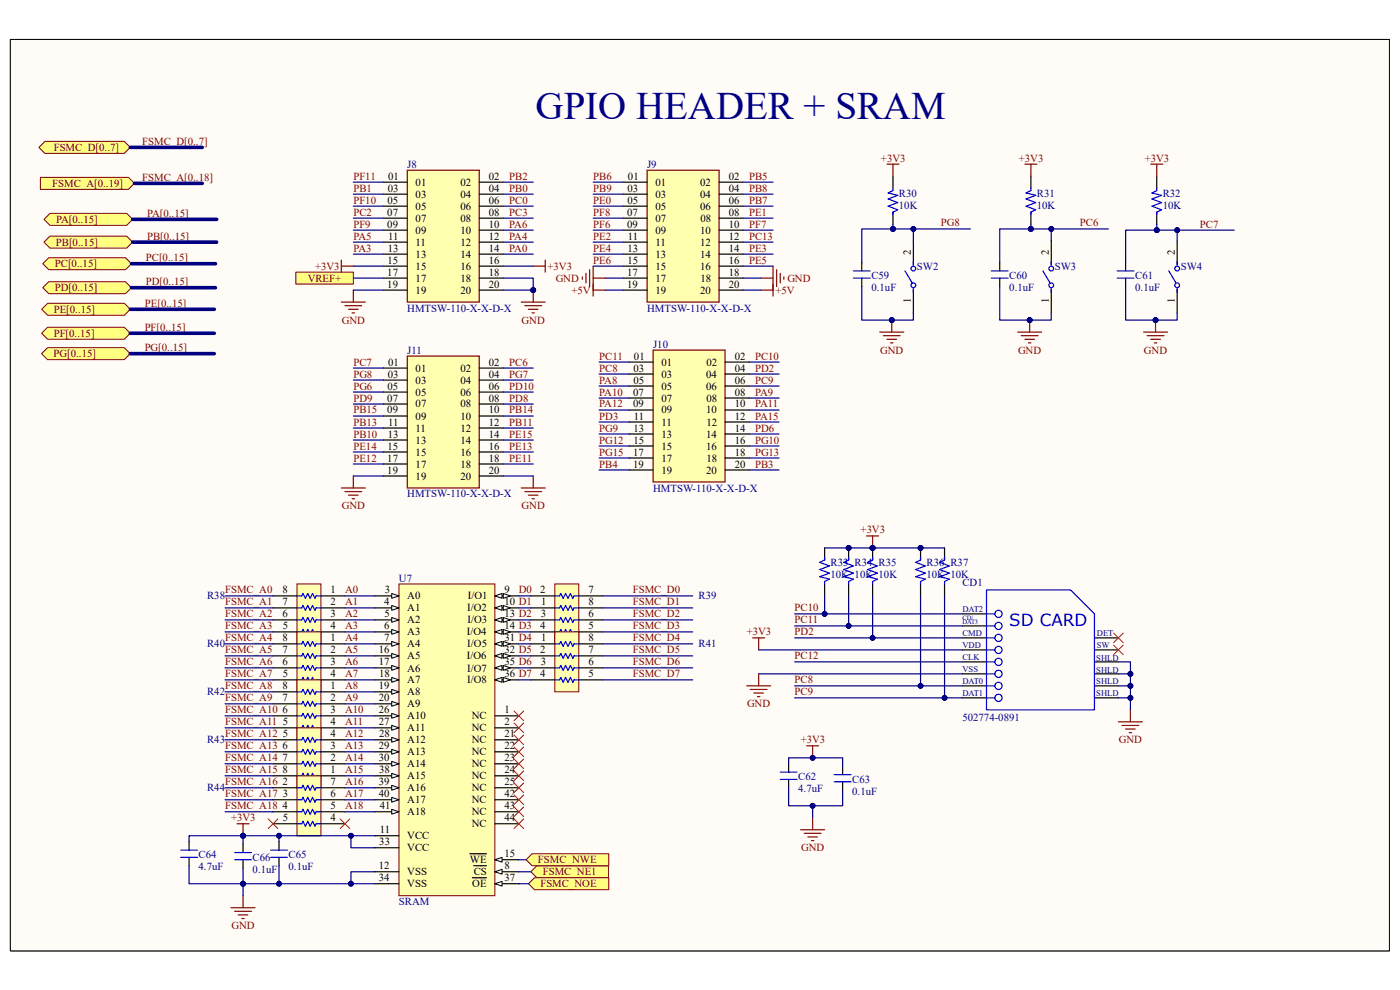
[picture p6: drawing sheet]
<svg xmlns="http://www.w3.org/2000/svg" width="297mm" height="210mm" viewBox="0 0 297 210" stroke-linecap="round" stroke-linejoin="round" font-family="sans-serif">
<defs><g id="words">
<text font-size="8.3" fill="#000080" x="113.6" y="25.1">GPIO HEADER + SRAM</text>
<text font-size="3.6" fill="#00f" x="214.1" y="132.8">SD CARD</text>
<g font-size="2.3" fill="#800000">
<text x="11.4" y="32">FSMC_D[0..7]</text>
<text x="30.2" y="30.7">FSMC_D[0..7]</text>
<text x="186.9" y="34.3">+3V3</text>
<text x="216.2" y="34.3">+3V3</text>
<text x="242.9" y="34.3">+3V3</text>
<text x="11.1" y="39.7">FSMC_A[0..19]</text>
<text x="30.2" y="38.4">FSMC_A[0..18]</text>
<text x="75" y="38.1">PF11</text>
<text x="75" y="40.7">PB1</text>
<text x="108" y="38.1">PB2</text>
<text x="108" y="40.7">PB0</text>
<text x="125.9" y="38.1">PB6</text>
<text x="125.9" y="40.7">PB9</text>
<text x="158.9" y="38.1">PB5</text>
<text x="158.9" y="40.7">PB8</text>
<text x="11.9" y="47.3">PA[0..15]</text>
<text x="31.2" y="46">PA[0..15]</text>
<text x="75" y="43.2">PF10</text>
<text x="75" y="45.8">PC2</text>
<text x="108" y="43.2">PC0</text>
<text x="108" y="45.8">PC3</text>
<text x="125.9" y="43.2">PE0</text>
<text x="125.9" y="45.8">PF8</text>
<text x="158.9" y="43.2">PB7</text>
<text x="158.9" y="45.8">PE1</text>
<text x="11.9" y="52.1">PB[0..15]</text>
<text x="31.2" y="50.8">PB[0..15]</text>
<text x="75" y="48.3">PF9</text>
<text x="75" y="50.8">PA5</text>
<text x="75" y="53.4">PA3</text>
<text x="108" y="48.3">PA6</text>
<text x="108" y="50.8">PA4</text>
<text x="108" y="53.4">PA0</text>
<text x="125.9" y="48.3">PF6</text>
<text x="125.9" y="50.8">PE2</text>
<text x="125.9" y="53.4">PE4</text>
<text x="158.9" y="48.3">PF7</text>
<text x="158.9" y="50.8">PC13</text>
<text x="158.9" y="53.4">PE3</text>
<text x="199.6" y="48">PG8</text>
<text x="229.1" y="48">PC6</text>
<text x="254.6" y="48.3">PC7</text>
<text x="11.6" y="56.7">PC[0..15]</text>
<text x="30.9" y="55.4">PC[0..15]</text>
<text x="65.3" y="59.7">VREF+</text>
<text x="66.8" y="57.2">+3V3</text>
<text x="116.2" y="57.2">+3V3</text>
<text x="117.9" y="59.7">GND</text>
<text x="125.9" y="55.9">PE6</text>
<text x="158.9" y="55.9">PE5</text>
<text x="167" y="59.7">GND</text>
<text x="11.6" y="61.8">PD[0..15]</text>
<text x="30.7" y="65.1">PE[0..15]</text>
<text x="30.9" y="60.5">PD[0..15]</text>
<text x="121.2" y="62.3">+5V</text>
<text x="164.5" y="62.3">+5V</text>
<text x="11.4" y="66.4">PE[0..15]</text>
<text x="11.4" y="71.5">PF[0..15]</text>
<text x="30.7" y="70.2">PF[0..15]</text>
<text x="72.5" y="68.7">GND</text>
<text x="110.7" y="68.7">GND</text>
<text x="11.3" y="75.8">PG[0..15]</text>
<text x="30.7" y="74.5">PG[0..15]</text>
<text x="75" y="77.6">PC7</text>
<text x="108" y="77.6">PC6</text>
<text x="127.1" y="76.3">PC11</text>
<text x="160.2" y="76.3">PC10</text>
<text x="186.7" y="75">GND</text>
<text x="216" y="75">GND</text>
<text x="242.7" y="75">GND</text>
<text x="75" y="80.1">PG8</text>
<text x="75" y="82.6">PG6</text>
<text x="108" y="80.1">PG7</text>
<text x="108" y="82.6">PD10</text>
<text x="127.1" y="78.8">PC8</text>
<text x="127.1" y="81.4">PA8</text>
<text x="127.1" y="83.9">PA10</text>
<text x="160.2" y="78.8">PD2</text>
<text x="160.2" y="81.4">PC9</text>
<text x="160.2" y="83.9">PA9</text>
<text x="75" y="85.2">PD9</text>
<text x="75" y="87.7">PB15</text>
<text x="108" y="85.2">PD8</text>
<text x="108" y="87.7">PB14</text>
<text x="127.1" y="86.4">PA12</text>
<text x="127.1" y="89">PD3</text>
<text x="160.2" y="86.4">PA11</text>
<text x="160.2" y="89">PA15</text>
<text x="75" y="90.3">PB13</text>
<text x="75" y="92.8">PB10</text>
<text x="75" y="95.4">PE14</text>
<text x="108" y="90.3">PB11</text>
<text x="108" y="92.8">PE15</text>
<text x="108" y="95.4">PE13</text>
<text x="127.1" y="91.6">PG9</text>
<text x="127.1" y="94.1">PG12</text>
<text x="160.2" y="91.6">PD6</text>
<text x="160.2" y="94.1">PG10</text>
<text x="75" y="97.9">PE12</text>
<text x="108" y="97.9">PE11</text>
<text x="127.1" y="96.6">PG15</text>
<text x="127.1" y="99.2">PB4</text>
<text x="160.2" y="96.6">PG13</text>
<text x="160.2" y="99.2">PB3</text>
<text x="72.5" y="108.1">GND</text>
<text x="110.7" y="108.1">GND</text>
<text x="182.6" y="113.2">+3V3</text>
<text x="47.8" y="125.9">FSMC_A0</text>
<text x="73.2" y="125.9">A0</text>
<text x="110.1" y="125.9">D0</text>
<text x="134.2" y="125.9">FSMC_D0</text>
<text x="47.8" y="128.4">FSMC_A1</text>
<text x="47.8" y="131">FSMC_A2</text>
<text x="73.2" y="128.4">A1</text>
<text x="73.2" y="131">A2</text>
<text x="134.2" y="128.4">FSMC_D1</text>
<text x="134.2" y="131">FSMC_D2</text>
<text x="168.6" y="129.7">PC10</text>
<text x="47.8" y="133.5">FSMC_A3</text>
<text x="47.8" y="136.1">FSMC_A4</text>
<text x="73.2" y="133.5">A3</text>
<text x="73.2" y="136.1">A4</text>
<text x="134.2" y="133.5">FSMC_D3</text>
<text x="134.2" y="136.1">FSMC_D4</text>
<text x="158.4" y="134.8">+3V3</text>
<text x="168.6" y="132.2">PC11</text>
<text x="168.6" y="134.8">PD2</text>
<text x="47.8" y="138.6">FSMC_A5</text>
<text x="47.8" y="141.1">FSMC_A6</text>
<text x="47.8" y="143.7">FSMC_A7</text>
<text x="73.2" y="138.6">A5</text>
<text x="73.2" y="141.1">A6</text>
<text x="73.2" y="143.7">A7</text>
<text x="134.2" y="138.6">FSMC_D5</text>
<text x="134.2" y="141.1">FSMC_D6</text>
<text x="134.2" y="143.7">FSMC_D7</text>
<text x="168.6" y="139.9">PC12</text>
<text x="47.8" y="146.3">FSMC_A8</text>
<text x="47.8" y="148.8">FSMC_A9</text>
<text x="73.2" y="146.3">A8</text>
<text x="73.2" y="148.8">A9</text>
<text x="168.6" y="145">PC8</text>
<text x="168.6" y="147.5">PC9</text>
<text x="47.8" y="151.3">FSMC_A10</text>
<text x="47.8" y="153.9">FSMC_A11</text>
<text x="73.2" y="151.3">A10</text>
<text x="73.2" y="153.9">A11</text>
<text x="158.5" y="150.1">GND</text>
<text x="47.8" y="156.4">FSMC_A12</text>
<text x="47.8" y="159">FSMC_A13</text>
<text x="47.8" y="161.5">FSMC_A14</text>
<text x="73.2" y="156.4">A12</text>
<text x="73.2" y="159">A13</text>
<text x="73.2" y="161.5">A14</text>
<text x="169.9" y="157.7">+3V3</text>
<text x="237.4" y="157.7">GND</text>
<text x="47.8" y="164">FSMC_A15</text>
<text x="47.8" y="166.6">FSMC_A16</text>
<text x="73.2" y="164">A15</text>
<text x="73.2" y="166.6">A16</text>
<text x="47.8" y="169.1">FSMC_A17</text>
<text x="47.8" y="171.7">FSMC_A18</text>
<text x="73.2" y="169.1">A17</text>
<text x="73.2" y="171.7">A18</text>
<text x="49" y="174.2">+3V3</text>
<text x="114.1" y="183.1">FSMC_NWE</text>
<text x="115.1" y="185.7">FSMC_NE1</text>
<text x="170" y="180.6">GND</text>
<text x="114.6" y="188.2">FSMC_NOE</text>
<text x="49.1" y="197.1">GND</text>
</g>
<g font-size="2.3" fill="#000080">
<text x="86.4" y="35.6">J8</text>
<text x="137.3" y="35.6">J9</text>
<text x="190.7" y="41.7">R30</text>
<text x="220" y="41.7">R31</text>
<text x="246.7" y="41.7">R32</text>
<text x="190.7" y="44.2">10K</text>
<text x="220" y="44.2">10K</text>
<text x="246.7" y="44.2">10K</text>
<text x="184.9" y="59.2">C59</text>
<text x="194.5" y="57.2">SW2</text>
<text x="214.1" y="59.2">C60</text>
<text x="223.8" y="57.2">SW3</text>
<text x="240.8" y="59.2">C61</text>
<text x="250.5" y="57.2">SW4</text>
<text x="184.9" y="61.8">0.1uF</text>
<text x="214.1" y="61.8">0.1uF</text>
<text x="240.8" y="61.8">0.1uF</text>
<text x="86.4" y="66.1">HMTSW-110-X-X-D-X</text>
<text x="137.3" y="66.1">HMTSW-110-X-X-D-X</text>
<text x="86.4" y="75">J11</text>
<text x="138.6" y="73.7">J10</text>
<text x="86.4" y="105.5">HMTSW-110-X-X-D-X</text>
<text x="138.6" y="104.3">HMTSW-110-X-X-D-X</text>
<text x="84.6" y="123.4">U7</text>
<text x="176.2" y="120.1">R33 R34 R35</text>
<text x="176.2" y="122.6">10K 10K 10K</text>
<text x="196.6" y="120.1">R36 R37</text>
<text x="196.6" y="122.6">10K 10K</text>
<text x="204.2" y="124.4">CD1</text>
<text x="43.9" y="127.2">R38</text>
<text x="148.2" y="127.2">R39</text>
<text x="43.9" y="137.3">R40</text>
<text x="148.2" y="137.3">R41</text>
<text x="43.9" y="147.5">R42</text>
<text x="204.2" y="152.9">502774-0891</text>
<text x="43.9" y="157.7">R43</text>
<text x="43.9" y="167.9">R44</text>
<text x="169.3" y="165.6">C62</text>
<text x="180.8" y="166.1">C63</text>
<text x="169.3" y="168.1">4.7uF</text>
<text x="180.8" y="168.6">0.1uF</text>
<text x="42.1" y="182.1">C64</text>
<text x="42.1" y="184.7">4.7uF</text>
<text x="53.6" y="182.6">C66</text>
<text x="53.6" y="185.2">0.1uF</text>
<text x="61.2" y="182.1">C65</text>
<text x="61.2" y="184.7">0.1uF</text>
<text x="84.6" y="192">SRAM</text>
</g>
<g font-size="2.3">
<text x="82.3" y="40.7">03</text>
<text x="82.3" y="38.1">01</text>
<text x="88.2" y="39.4">01</text>
<text x="88.2" y="42">03</text>
<text x="97.7" y="42">04</text>
<text x="97.7" y="39.4">02</text>
<text x="103.7" y="38.1">02</text>
<text x="103.7" y="40.7">04</text>
<text x="133.1" y="40.7">03</text>
<text x="133.2" y="38.1">01</text>
<text x="139.1" y="39.4">01</text>
<text x="139.1" y="42">03</text>
<text x="148.5" y="39.4">02</text>
<text x="148.5" y="42">04</text>
<text x="154.6" y="38.1">02</text>
<text x="154.6" y="40.7">04</text>
<text x="82.2" y="45.8">07</text>
<text x="82.2" y="43.2">05</text>
<text x="88.2" y="44.5">05</text>
<text x="88.2" y="47">07</text>
<text x="97.7" y="44.5">06</text>
<text x="97.7" y="47">08</text>
<text x="103.7" y="43.2">06</text>
<text x="103.7" y="45.8">08</text>
<text x="133.1" y="45.8">07</text>
<text x="133.1" y="43.2">05</text>
<text x="139.1" y="44.5">05</text>
<text x="139.1" y="47">07</text>
<text x="148.5" y="44.5">06</text>
<text x="148.6" y="47">08</text>
<text x="154.6" y="43.2">06</text>
<text x="154.6" y="45.8">08</text>
<text x="82.2" y="48.3">09</text>
<text x="82.3" y="53.4">13</text>
<text x="82.3" y="50.8">11</text>
<text x="88.2" y="49.6">09</text>
<text x="88.2" y="52.1">11</text>
<text x="97.7" y="49.6">10</text>
<text x="97.7" y="52.1">12</text>
<text x="103.7" y="48.3">10</text>
<text x="103.7" y="50.8">12</text>
<text x="103.7" y="53.4">14</text>
<text x="133.1" y="48.3">09</text>
<text x="133.1" y="53.4">13</text>
<text x="133.2" y="50.8">11</text>
<text x="139.1" y="49.6">09</text>
<text x="139.1" y="52.1">11</text>
<text x="148.5" y="49.6">10</text>
<text x="148.5" y="52.1">12</text>
<text x="154.6" y="48.3">10</text>
<text x="154.6" y="50.8">12</text>
<text x="154.6" y="53.4">14</text>
<text x="82.2" y="58.5">17</text>
<text x="82.2" y="55.9">15</text>
<text x="88.2" y="54.7">13</text>
<text x="88.2" y="57.2">15</text>
<text x="88.2" y="59.7">17</text>
<text x="97.7" y="54.7">14</text>
<text x="97.7" y="57.2">16</text>
<text x="97.7" y="59.7">18</text>
<text x="103.7" y="55.9">16</text>
<text x="103.7" y="58.5">18</text>
<text x="133.1" y="58.5">17</text>
<text x="133.1" y="55.9">15</text>
<text x="139.1" y="54.7">13</text>
<text x="139.1" y="57.2">15</text>
<text x="139.1" y="59.7">17</text>
<text x="148.5" y="54.7">14</text>
<text x="148.5" y="57.2">16</text>
<text x="148.6" y="59.7">18</text>
<text x="154.6" y="55.9">16</text>
<text x="154.6" y="58.5">18</text>
<text x="193.3" y="54.1" transform="rotate(-90 193.3 54.1)">2</text>
<text x="222.5" y="54.1" transform="rotate(-90 222.5 54.1)">2</text>
<text x="249.2" y="54.1" transform="rotate(-90 249.2 54.1)">2</text>
<text x="82.2" y="61">19</text>
<text x="88.2" y="62.3">19</text>
<text x="97.7" y="62.3">20</text>
<text x="103.7" y="61">20</text>
<text x="133.1" y="61">19</text>
<text x="139.1" y="62.3">19</text>
<text x="148.5" y="62.3">20</text>
<text x="154.6" y="61">20</text>
<text x="193.3" y="64.2" transform="rotate(-90 193.3 64.2)">1</text>
<text x="222.5" y="64.2" transform="rotate(-90 222.5 64.2)">1</text>
<text x="249.2" y="64.2" transform="rotate(-90 249.2 64.2)">1</text>
<text x="82.3" y="77.6">01</text>
<text x="103.7" y="77.6">02</text>
<text x="134.5" y="76.3">01</text>
<text x="140.3" y="77.6">01</text>
<text x="149.9" y="77.6">02</text>
<text x="155.9" y="76.3">02</text>
<text x="82.2" y="82.6">05</text>
<text x="82.3" y="80.1">03</text>
<text x="88.2" y="78.8">01</text>
<text x="88.2" y="81.4">03</text>
<text x="88.2" y="83.9">05</text>
<text x="97.7" y="81.4">04</text>
<text x="97.7" y="83.9">06</text>
<text x="97.7" y="78.8">02</text>
<text x="103.7" y="80.1">04</text>
<text x="103.7" y="82.6">06</text>
<text x="134.3" y="83.9">07</text>
<text x="134.4" y="81.4">05</text>
<text x="134.4" y="78.8">03</text>
<text x="140.3" y="80.1">03</text>
<text x="140.3" y="82.6">05</text>
<text x="149.8" y="80.1">04</text>
<text x="149.8" y="82.6">06</text>
<text x="155.9" y="78.8">04</text>
<text x="155.9" y="81.4">06</text>
<text x="155.9" y="83.9">08</text>
<text x="82.2" y="85.2">07</text>
<text x="82.2" y="87.7">09</text>
<text x="88.2" y="86.4">07</text>
<text x="88.2" y="89">09</text>
<text x="97.7" y="89">10</text>
<text x="97.7" y="86.4">08</text>
<text x="103.7" y="85.2">08</text>
<text x="103.7" y="87.7">10</text>
<text x="134.3" y="86.4">09</text>
<text x="134.5" y="89">11</text>
<text x="140.3" y="85.2">07</text>
<text x="140.3" y="87.7">09</text>
<text x="149.8" y="87.7">10</text>
<text x="149.9" y="85.2">08</text>
<text x="155.9" y="86.4">10</text>
<text x="155.9" y="89">12</text>
<text x="82.2" y="95.4">15</text>
<text x="82.3" y="92.8">13</text>
<text x="82.3" y="90.3">11</text>
<text x="88.2" y="91.6">11</text>
<text x="88.2" y="94.1">13</text>
<text x="97.7" y="94.1">14</text>
<text x="97.7" y="91.6">12</text>
<text x="103.7" y="90.3">12</text>
<text x="103.7" y="92.8">14</text>
<text x="103.7" y="95.4">16</text>
<text x="134.4" y="94.1">15</text>
<text x="134.4" y="91.6">13</text>
<text x="140.3" y="90.3">11</text>
<text x="140.3" y="92.8">13</text>
<text x="140.3" y="95.4">15</text>
<text x="149.8" y="92.8">14</text>
<text x="149.8" y="95.4">16</text>
<text x="149.9" y="90.3">12</text>
<text x="155.9" y="91.6">14</text>
<text x="155.9" y="94.1">16</text>
<text x="82.2" y="97.9">17</text>
<text x="82.2" y="100.5">19</text>
<text x="88.2" y="96.6">15</text>
<text x="88.2" y="99.2">17</text>
<text x="88.2" y="101.7">19</text>
<text x="97.7" y="96.6">16</text>
<text x="97.7" y="101.7">20</text>
<text x="97.7" y="99.2">18</text>
<text x="103.7" y="97.9">18</text>
<text x="103.7" y="100.5">20</text>
<text x="134.3" y="96.6">17</text>
<text x="134.3" y="99.2">19</text>
<text x="140.3" y="97.9">17</text>
<text x="140.3" y="100.5">19</text>
<text x="149.8" y="100.5">20</text>
<text x="149.9" y="97.9">18</text>
<text x="155.9" y="96.6">18</text>
<text x="155.9" y="99.2">20</text>
<text x="59.9" y="125.9">8</text>
<text x="70.1" y="125.9">1</text>
<text x="81.6" y="125.9">3</text>
<text x="107" y="125.9">9</text>
<text x="114.6" y="125.9">2</text>
<text x="124.8" y="125.9">7</text>
<text x="59.9" y="128.4">7</text>
<text x="59.9" y="131">6</text>
<text x="70.1" y="131">3</text>
<text x="70.1" y="128.4">2</text>
<text x="81.5" y="128.4">4</text>
<text x="81.6" y="131">5</text>
<text x="86.4" y="127.2">A0</text>
<text x="86.4" y="129.7">A1</text>
<text x="99.1" y="129.7">I/O2</text>
<text x="99.3" y="127.2">I/O1</text>
<text x="107" y="131">13 D2</text>
<text x="107" y="128.4">10 D1</text>
<text x="114.7" y="131">3</text>
<text x="114.8" y="128.4">1</text>
<text x="124.8" y="131">6</text>
<text x="124.8" y="128.4">8</text>
<text x="59.9" y="136.1">8</text>
<text x="60" y="133.5">5</text>
<text x="70.1" y="133.5">4</text>
<text x="70.1" y="136.1">1</text>
<text x="81.5" y="133.5">6</text>
<text x="81.5" y="136.1">7</text>
<text x="86.4" y="134.8">A3</text>
<text x="86.4" y="137.3">A4</text>
<text x="86.4" y="132.2">A2</text>
<text x="99.1" y="134.8">I/O4</text>
<text x="99.1" y="137.3">I/O5</text>
<text x="99.2" y="132.2">I/O3</text>
<text x="107" y="133.5">14 D3</text>
<text x="107" y="136.1">31 D4</text>
<text x="114.6" y="133.5">4</text>
<text x="114.8" y="136.1">1</text>
<text x="124.8" y="133.5">5</text>
<text x="124.8" y="136.1">8</text>
<text x="59.9" y="138.6">7</text>
<text x="59.9" y="141.1">6</text>
<text x="60" y="143.7">5</text>
<text x="70.1" y="143.7">4</text>
<text x="70.1" y="141.1">3</text>
<text x="70.1" y="138.6">2</text>
<text x="80.4" y="138.6">16</text>
<text x="80.4" y="141.1">17</text>
<text x="80.4" y="143.7">18</text>
<text x="86.4" y="139.9">A5</text>
<text x="86.4" y="142.5">A6</text>
<text x="99.1" y="139.9">I/O6</text>
<text x="99.1" y="142.5">I/O7</text>
<text x="107" y="138.6">32 D5</text>
<text x="107" y="141.1">35 D6</text>
<text x="107" y="143.7">36 D7</text>
<text x="114.6" y="138.6">2</text>
<text x="114.6" y="143.7">4</text>
<text x="114.7" y="141.1">3</text>
<text x="124.8" y="143.7">5</text>
<text x="124.8" y="141.1">6</text>
<text x="124.8" y="138.6">7</text>
<text x="59.9" y="148.8">7</text>
<text x="59.9" y="146.3">8</text>
<text x="70.1" y="148.8">2</text>
<text x="70.1" y="146.3">1</text>
<text x="80.4" y="146.3">19</text>
<text x="80.4" y="148.8">20</text>
<text x="86.4" y="145">A7</text>
<text x="86.4" y="147.5">A8</text>
<text x="99.1" y="145">I/O8</text>
<text x="59.9" y="151.3">6</text>
<text x="60" y="153.9">5</text>
<text x="70.1" y="153.9">4</text>
<text x="70.1" y="151.3">3</text>
<text x="80.4" y="151.3">26</text>
<text x="80.4" y="153.9">27</text>
<text x="86.4" y="150.1">A9</text>
<text x="86.4" y="152.6">A10</text>
<text x="86.4" y="155.2">A11</text>
<text x="100.1" y="152.6">NC</text>
<text x="100.1" y="155.2">NC</text>
<text x="107" y="151.3">1</text>
<text x="107" y="153.9">2</text>
<text x="59.9" y="159">6</text>
<text x="59.9" y="161.5">7</text>
<text x="60" y="156.4">5</text>
<text x="70.1" y="161.5">2</text>
<text x="70.1" y="159">3</text>
<text x="70.1" y="156.4">4</text>
<text x="80.4" y="159">29</text>
<text x="80.4" y="161.5">30</text>
<text x="80.4" y="156.4">28</text>
<text x="86.4" y="157.7">A12</text>
<text x="86.4" y="160.2">A13</text>
<text x="100.1" y="157.7">NC</text>
<text x="100.1" y="160.2">NC</text>
<text x="107" y="156.4">21</text>
<text x="107" y="159">22</text>
<text x="107" y="161.5">23</text>
<text x="59.9" y="166.6">2</text>
<text x="59.9" y="164">8</text>
<text x="70.1" y="164">1</text>
<text x="70.1" y="166.6">7</text>
<text x="80.4" y="166.6">39</text>
<text x="80.4" y="164">38</text>
<text x="86.4" y="162.8">A14</text>
<text x="86.4" y="165.3">A15</text>
<text x="86.4" y="167.9">A16</text>
<text x="100.1" y="162.8">NC</text>
<text x="100.1" y="165.3">NC</text>
<text x="100.1" y="167.9">NC</text>
<text x="107" y="164">24</text>
<text x="107" y="166.6">25</text>
<text x="59.9" y="171.7">4</text>
<text x="60" y="169.1">3</text>
<text x="70.1" y="171.7">5</text>
<text x="70.1" y="169.1">6</text>
<text x="80.4" y="169.1">40</text>
<text x="80.6" y="171.7">41</text>
<text x="86.4" y="170.4">A17</text>
<text x="86.4" y="173">A18</text>
<text x="100.1" y="170.4">NC</text>
<text x="100.1" y="173">NC</text>
<text x="107" y="169.1">42</text>
<text x="107" y="171.7">43</text>
<text x="60" y="174.2">5</text>
<text x="70.1" y="174.2">4</text>
<text x="80.5" y="179.3">33</text>
<text x="80.6" y="176.8">11</text>
<text x="86.4" y="178.1">VCC</text>
<text x="100.1" y="175.5">NC</text>
<text x="107" y="174.2">44</text>
<text x="80.4" y="184.4">12</text>
<text x="86.4" y="185.7">VSS</text>
<text x="86.4" y="180.6">VCC</text>
<text x="99.7" y="183.1">WE</text>
<text x="100.5" y="185.7">CS</text>
<text x="107" y="181.9">15</text>
<text x="107" y="184.4">8</text>
<text x="80.4" y="186.9">34</text>
<text x="86.4" y="188.2">VSS</text>
<text x="100.2" y="188.2">OE</text>
<text x="107" y="186.9">37</text>
</g>
<g font-size="1.8" fill="#000080">
<text x="204.2" y="129.8">DAT2</text>
<text x="204.2" y="134.9">CMD</text>
<text x="204.2" y="137.5">VDD</text>
<text x="232.7" y="134.9">DET</text>
<text x="232.7" y="137.5">SW</text>
<text x="204.2" y="140">CLK</text>
<text x="204.2" y="142.5">VSS</text>
<text x="232.6" y="140.1">SHLD</text>
<text x="232.6" y="142.7">SHLD</text>
<text x="204.2" y="145.1">DAT0</text>
<text x="204.2" y="147.6">DAT1</text>
<text x="232.6" y="147.7">SHLD</text>
<text x="232.6" y="145.2">SHLD</text>
</g>
<g font-size="1.4" fill="#000080">
<text x="204.2" y="131.4">CD/</text>
<text x="204.2" y="132.5">DAT3</text>
</g>
</g></defs>
<path d="M2.2 8.4h292.6v193.3h-292.6z" fill-rule="evenodd" fill="#fffcf8"/>
<path d="M2.2 8.4h292.6v193.3h-292.6z" fill="none" stroke="#000" stroke-width=".21"/>
<path d="M2.2 8.4h292.6v193.3h-292.6z" fill-rule="evenodd" fill="#fffcf8"/>
<path d="M2.2 8.4h292.6v193.3h-292.6z" fill="none" stroke="#000" stroke-width=".21"/>
<path d="M9.5 30h16.9l1.2 1.3-1.2 1.2h-16.9l-1.2-1.2z" fill-rule="evenodd" fill="#ffff80"/>
<path d="M9.5 30h16.9l1.2 1.3-1.2 1.2h-16.9l-1.2-1.2z" fill="none" stroke="#800000" stroke-width=".21"/>
<path d="M8.6 37.6h18.7l1.2 1.3-1.2 1.3h-18.7z" fill-rule="evenodd" fill="#ffff80"/>
<path d="M8.6 37.6h18.7l1.2 1.3-1.2 1.3h-18.7z" fill="none" stroke="#800000" stroke-width=".21"/>
<path d="M84.6 123.9h20.4v66.1h-20.4z" fill-rule="evenodd" fill="#ffffb0"/>
<path d="M84.6 123.9h20.4v66.1h-20.4z" fill="none" stroke="#800000" stroke-width=".21"/>
<path d="M105 131.5h5.1M105 151.9h5.1" fill="none" stroke="#000" stroke-width=".25"/>
<path d="M105 131.5l1.5-.5v1z" fill="#f8fcff"/>
<path d="M105 131.5l1.5-.5v1z" fill="none" stroke="#000" stroke-width=".21"/>
<path d="M106.8 131l1.5 .5-1.5 .5z" fill="#f8fcff"/>
<path d="M106.8 131l1.5 .5-1.5 .5z" fill="none" stroke="#000" stroke-width=".21"/>
<path d="M105 134h5.1M79.5 177.3h5.1M79.5 184.9h5.1" fill="none" stroke="#000" stroke-width=".25"/>
<path d="M105 134l1.5-.5v1.1z" fill="#f8fcff"/>
<path d="M105 134l1.5-.5v1.1z" fill="none" stroke="#000" stroke-width=".21"/>
<path d="M106.8 133.5l1.5 .5-1.5 .6z" fill="#f8fcff"/>
<path d="M106.8 133.5l1.5 .5-1.5 .6z" fill="none" stroke="#000" stroke-width=".21"/>
<path d="M105 136.6h5.1" fill="none" stroke="#000" stroke-width=".25"/>
<path d="M105 136.6l1.5-.5v1z" fill="#f8fcff"/>
<path d="M105 136.6l1.5-.5v1z" fill="none" stroke="#000" stroke-width=".21"/>
<path d="M106.8 136.1l1.5 .5-1.5 .5z" fill="#f8fcff"/>
<path d="M106.8 136.1l1.5 .5-1.5 .5z" fill="none" stroke="#000" stroke-width=".21"/>
<path d="M105 139.1h5.1" fill="none" stroke="#000" stroke-width=".25"/>
<path d="M105 139.1l1.5-.5v1z" fill="#f8fcff"/>
<path d="M105 139.1l1.5-.5v1z" fill="none" stroke="#000" stroke-width=".21"/>
<path d="M106.8 138.6l1.5 .5-1.5 .5z" fill="#f8fcff"/>
<path d="M106.8 138.6l1.5 .5-1.5 .5z" fill="none" stroke="#000" stroke-width=".21"/>
<path d="M105 141.7h5.1" fill="none" stroke="#000" stroke-width=".25"/>
<path d="M105 141.7l1.5-.5v1z" fill="#f8fcff"/>
<path d="M105 141.7l1.5-.5v1z" fill="none" stroke="#000" stroke-width=".21"/>
<path d="M106.8 141.2l1.5 .5-1.5 .5z" fill="#f8fcff"/>
<path d="M106.8 141.2l1.5 .5-1.5 .5z" fill="none" stroke="#000" stroke-width=".21"/>
<path d="M105 182.4h5.1" fill="none" stroke="#000" stroke-width=".25"/>
<path d="M105 182.4l1.5-.5v1z" fill="#f8fcff"/>
<path d="M105 182.4l1.5-.5v1z" fill="none" stroke="#000" stroke-width=".21"/>
<path d="M79.5 134h5.1M99.7 181.1h3.5" fill="none" stroke="#000" stroke-width=".25"/>
<path d="M83.1 133.5l1.5 .5-1.5 .6z" fill="#f8fcff"/>
<path d="M83.1 133.5l1.5 .5-1.5 .6z" fill="none" stroke="#000" stroke-width=".21"/>
<path d="M79.5 136.6h5.1" fill="none" stroke="#000" stroke-width=".25"/>
<path d="M83.1 136.1l1.5 .5-1.5 .5z" fill="#f8fcff"/>
<path d="M83.1 136.1l1.5 .5-1.5 .5z" fill="none" stroke="#000" stroke-width=".21"/>
<path d="M79.5 139.1h5.1M105 154.4h5.1" fill="none" stroke="#000" stroke-width=".25"/>
<path d="M83.1 138.6l1.5 .5-1.5 .5z" fill="#f8fcff"/>
<path d="M83.1 138.6l1.5 .5-1.5 .5z" fill="none" stroke="#000" stroke-width=".21"/>
<path d="M79.5 141.7h5.1" fill="none" stroke="#000" stroke-width=".25"/>
<path d="M83.1 141.2l1.5 .5-1.5 .5z" fill="#f8fcff"/>
<path d="M83.1 141.2l1.5 .5-1.5 .5z" fill="none" stroke="#000" stroke-width=".21"/>
<path d="M79.5 144.2h5.1" fill="none" stroke="#000" stroke-width=".25"/>
<path d="M83.1 143.7l1.5 .5-1.5 .5z" fill="#f8fcff"/>
<path d="M83.1 143.7l1.5 .5-1.5 .5z" fill="none" stroke="#000" stroke-width=".21"/>
<path d="M79.5 146.8h5.1" fill="none" stroke="#000" stroke-width=".25"/>
<path d="M83.1 146.3l1.5 .5-1.5 .5z" fill="#f8fcff"/>
<path d="M83.1 146.3l1.5 .5-1.5 .5z" fill="none" stroke="#000" stroke-width=".21"/>
<path d="M79.5 149.3h5.1" fill="none" stroke="#000" stroke-width=".25"/>
<path d="M83.1 148.8l1.5 .5-1.5 .5z" fill="#f8fcff"/>
<path d="M83.1 148.8l1.5 .5-1.5 .5z" fill="none" stroke="#000" stroke-width=".21"/>
<path d="M79.5 151.9h5.1" fill="none" stroke="#000" stroke-width=".25"/>
<path d="M83.1 151.3l1.5 .6-1.5 .5z" fill="#f8fcff"/>
<path d="M83.1 151.3l1.5 .6-1.5 .5z" fill="none" stroke="#000" stroke-width=".21"/>
<path d="M79.5 154.4h5.1" fill="none" stroke="#000" stroke-width=".25"/>
<path d="M83.1 153.9l1.5 .5-1.5 .5z" fill="#f8fcff"/>
<path d="M83.1 153.9l1.5 .5-1.5 .5z" fill="none" stroke="#000" stroke-width=".21"/>
<path d="M79.5 156.9h5.1" fill="none" stroke="#000" stroke-width=".25"/>
<path d="M83.1 156.4l1.5 .5-1.5 .6z" fill="#f8fcff"/>
<path d="M83.1 156.4l1.5 .5-1.5 .6z" fill="none" stroke="#000" stroke-width=".21"/>
<path d="M79.5 126.4h5.1M105 156.9h5.1" fill="none" stroke="#000" stroke-width=".25"/>
<path d="M83.1 125.9l1.5 .5-1.5 .5z" fill="#f8fcff"/>
<path d="M83.1 125.9l1.5 .5-1.5 .5z" fill="none" stroke="#000" stroke-width=".21"/>
<path d="M79.5 129h5.1M79.5 179.8h5.1M79.5 187.5h5.1" fill="none" stroke="#000" stroke-width=".25"/>
<path d="M83.1 128.4l1.5 .6-1.5 .5z" fill="#f8fcff"/>
<path d="M83.1 128.4l1.5 .6-1.5 .5z" fill="none" stroke="#000" stroke-width=".21"/>
<path d="M105 187.5h5.1" fill="none" stroke="#000" stroke-width=".25"/>
<path d="M105 187.5l1.5-.5v1z" fill="#f8fcff"/>
<path d="M105 187.5l1.5-.5v1z" fill="none" stroke="#000" stroke-width=".21"/>
<path d="M79.5 159.5h5.1M100.2 186.2h3" fill="none" stroke="#000" stroke-width=".25"/>
<path d="M83.1 159l1.5 .5-1.5 .5z" fill="#f8fcff"/>
<path d="M83.1 159l1.5 .5-1.5 .5z" fill="none" stroke="#000" stroke-width=".21"/>
<path d="M79.5 162h5.1" fill="none" stroke="#000" stroke-width=".25"/>
<path d="M83.1 161.5l1.5 .5-1.5 .5z" fill="#f8fcff"/>
<path d="M83.1 161.5l1.5 .5-1.5 .5z" fill="none" stroke="#000" stroke-width=".21"/>
<path d="M79.5 164.6h5.1" fill="none" stroke="#000" stroke-width=".25"/>
<path d="M83.1 164.1l1.5 .5-1.5 .5z" fill="#f8fcff"/>
<path d="M83.1 164.1l1.5 .5-1.5 .5z" fill="none" stroke="#000" stroke-width=".21"/>
<path d="M79.5 131.5h5.1" fill="none" stroke="#000" stroke-width=".25"/>
<path d="M83.1 131l1.5 .5-1.5 .5z" fill="#f8fcff"/>
<path d="M83.1 131l1.5 .5-1.5 .5z" fill="none" stroke="#000" stroke-width=".21"/>
<path d="M105 184.9h5.1" fill="none" stroke="#000" stroke-width=".25"/>
<path d="M105 184.9l1.5-.5v1z" fill="#f8fcff"/>
<path d="M105 184.9l1.5-.5v1z" fill="none" stroke="#000" stroke-width=".21"/>
<path d="M105 126.4h5.1M100.5 183.7h2.7" fill="none" stroke="#000" stroke-width=".25"/>
<path d="M105 126.4l1.5-.5v1z" fill="#f8fcff"/>
<path d="M105 126.4l1.5-.5v1z" fill="none" stroke="#000" stroke-width=".21"/>
<path d="M106.8 125.9l1.5 .5-1.5 .5z" fill="#f8fcff"/>
<path d="M106.8 125.9l1.5 .5-1.5 .5z" fill="none" stroke="#000" stroke-width=".21"/>
<path d="M105 129h5.1" fill="none" stroke="#000" stroke-width=".25"/>
<path d="M105 129l1.5-.6v1.1z" fill="#f8fcff"/>
<path d="M105 129l1.5-.6v1.1z" fill="none" stroke="#000" stroke-width=".21"/>
<path d="M106.8 128.4l1.5 .6-1.5 .5z" fill="#f8fcff"/>
<path d="M106.8 128.4l1.5 .6-1.5 .5z" fill="none" stroke="#000" stroke-width=".21"/>
<path d="M105 144.2h5.1" fill="none" stroke="#000" stroke-width=".25"/>
<path d="M105 144.2l1.5-.5v1z" fill="#f8fcff"/>
<path d="M105 144.2l1.5-.5v1z" fill="none" stroke="#000" stroke-width=".21"/>
<path d="M106.8 143.7l1.5 .5-1.5 .5z" fill="#f8fcff"/>
<path d="M106.8 143.7l1.5 .5-1.5 .5z" fill="none" stroke="#000" stroke-width=".21"/>
<path d="M79.5 167.1h5.1" fill="none" stroke="#000" stroke-width=".25"/>
<path d="M83.1 166.6l1.5 .5-1.5 .5z" fill="#f8fcff"/>
<path d="M83.1 166.6l1.5 .5-1.5 .5z" fill="none" stroke="#000" stroke-width=".21"/>
<path d="M79.5 169.7h5.1" fill="none" stroke="#000" stroke-width=".25"/>
<path d="M83.1 169.2l1.5 .5-1.5 .5z" fill="#f8fcff"/>
<path d="M83.1 169.2l1.5 .5-1.5 .5z" fill="none" stroke="#000" stroke-width=".21"/>
<path d="M79.5 172.2h5.1" fill="none" stroke="#000" stroke-width=".25"/>
<path d="M83.1 171.7l1.5 .5-1.5 .5z" fill="#f8fcff"/>
<path d="M83.1 171.7l1.5 .5-1.5 .5z" fill="none" stroke="#000" stroke-width=".21"/>
<path d="M105 159.5h5.1M51.6 179.1v1.8M59.2 178.6v1.8M105 162h5.1M105 164.6h5.1M105 167.1h5.1M105 169.7h5.1M105 172.2h5.1M105 174.8h5.1M51.6 182.4v1.8M59.2 181.9v1.8" fill="none" stroke="#000" stroke-width=".25"/>
<g fill="none" stroke="#f00" stroke-width=".21">
<path d="M109.1 150.8l2 2.1M109.1 153.4l2 2M109.1 155.9l2 2.1M109.1 158.5l2 2M111.1 150.8l-2 2.1M111.1 153.4l-2 2M111.1 155.9l-2 2.1M111.1 158.5l-2 2M109.1 161l2 2M109.1 163.6l2 2M109.1 166.1l2 2M109.1 168.6l2 2.1"/>
<path d="M109.1 171.2l2 2M109.1 173.7l2 2.1M111.1 161l-2 2M111.1 163.6l-2 2M111.1 166.1l-2 2M111.1 168.6l-2 2.1M111.1 171.2l-2 2M111.1 173.7l-2 2.1"/>
</g>
<path d="M49.8 182.4h3.5M49.8 180.9h3.5M57.4 181.9h3.6M57.4 180.4h3.6" fill="none" stroke="#00f" stroke-width=".25"/>
<path d="M49 192.6h5.1M49.8 193.3h3.5M50.5 194.1h2.1M51.3 194.8h.5M51.6 190v2.6" fill="none" stroke="#800000" stroke-width=".25"/>
<path d="M113.9 183.7h15.2v2.5h-15.2l-1.3-1.3z" fill-rule="evenodd" fill="#ffff80"/>
<path d="M113.9 183.7h15.2v2.5h-15.2l-1.3-1.3z" fill="none" stroke="#800000" stroke-width=".21"/>
<path d="M112.1 187.5l1.3-1.3h15.7v2.5h-15.7z" fill-rule="evenodd" fill="#ffff80"/>
<path d="M112.1 187.5l1.3-1.3h15.7v2.5h-15.7z" fill="none" stroke="#800000" stroke-width=".21"/>
<path d="M111.6 182.4l1.3-1.3h16.2v2.6h-16.2z" fill-rule="evenodd" fill="#ffff80"/>
<path d="M111.6 182.4l1.3-1.3h16.2v2.6h-16.2z" fill="none" stroke="#800000" stroke-width=".21"/>
<path d="M50.3 174.8h2.5M51.6 174.8v2.5" fill="none" stroke="#800000" stroke-width=".25"/>
<circle cx="51.6" cy="177.3" r=".51" fill="#000080"/>
<circle cx="51.6" cy="177.3" r=".51" fill="none" stroke="#000080" stroke-width=".21"/>
<path d="M9.3 46.5l1.3-1.2h16.3l1.3 1.2-1.3 1.3h-16.3z" fill-rule="evenodd" fill="#ffff80"/>
<path d="M9.3 46.5l1.3-1.2h16.3l1.3 1.2-1.3 1.3h-16.3z" fill="none" stroke="#800000" stroke-width=".21"/>
<path d="M10.6 50.1h16.3l1.2 1.3-1.2 1.2h-16.3l-1.3-1.2z" fill-rule="evenodd" fill="#ffff80"/>
<path d="M10.6 50.1h16.3l1.2 1.3-1.2 1.2h-16.3l-1.3-1.2z" fill="none" stroke="#800000" stroke-width=".21"/>
<path d="M9.1 55.9l1.3-1.2h16.2l1.3 1.2-1.3 1.3h-16.2z" fill-rule="evenodd" fill="#ffff80"/>
<path d="M9.1 55.9l1.3-1.2h16.2l1.3 1.2-1.3 1.3h-16.2z" fill="none" stroke="#800000" stroke-width=".21"/>
<path d="M10.3 59.8h16.3l1.3 1.2-1.3 1.3h-16.3l-1.2-1.3z" fill-rule="evenodd" fill="#ffff80"/>
<path d="M10.3 59.8h16.3l1.3 1.2-1.3 1.3h-16.3l-1.2-1.3z" fill="none" stroke="#800000" stroke-width=".21"/>
<path d="M8.8 65.6l1.3-1.3h16.3l1.3 1.3-1.3 1.3h-16.3z" fill-rule="evenodd" fill="#ffff80"/>
<path d="M8.8 65.6l1.3-1.3h16.3l1.3 1.3-1.3 1.3h-16.3z" fill="none" stroke="#800000" stroke-width=".21"/>
<path d="M10.1 69.4h16.3l1.2 1.3-1.2 1.3h-16.3l-1.3-1.3z" fill-rule="evenodd" fill="#ffff80"/>
<path d="M10.1 69.4h16.3l1.2 1.3-1.2 1.3h-16.3l-1.3-1.3z" fill="none" stroke="#800000" stroke-width=".21"/>
<path d="M8.8 75l1.3-1.2h16.3l1.2 1.2-1.2 1.3h-16.3z" fill-rule="evenodd" fill="#ffff80"/>
<path d="M8.8 75l1.3-1.2h16.3l1.2 1.2-1.2 1.3h-16.3z" fill="none" stroke="#800000" stroke-width=".21"/>
<path d="M86.4 36.1h15.3v28h-15.3z" fill-rule="evenodd" fill="#ffffb0"/>
<path d="M86.4 36.1h15.3v28h-15.3z" fill="none" stroke="#800000" stroke-width=".25"/>
<g fill="none" stroke="#000" stroke-width=".25">
<path d="M81.3 38.6h5.1M101.7 38.6h5.1M81.3 41.2h5.1M81.3 43.7h5.1M81.3 46.3h5.1M81.3 48.8h5.1M81.3 51.4h5.1M81.3 53.9h5.1M81.3 56.5h5.1M81.3 59h5.1M101.7 41.2h5.1M101.7 43.7h5.1"/>
<path d="M101.7 46.3h5.1M101.7 48.8h5.1M101.7 51.4h5.1M101.7 53.9h5.1M101.7 56.5h5.1M101.7 59h5.1M81.3 61.5h5.1M101.7 61.5h5.1"/>
</g>
<path d="M86.4 75.5h15.3v28h-15.3z" fill-rule="evenodd" fill="#ffffb0"/>
<path d="M86.4 75.5h15.3v28h-15.3z" fill="none" stroke="#800000" stroke-width=".25"/>
<g fill="none" stroke="#000" stroke-width=".25">
<path d="M81.3 78.1h5.1M101.7 78.1h5.1M81.3 80.6h5.1M81.3 83.2h5.1M81.3 85.7h5.1M81.3 88.3h5.1M81.3 90.8h5.1M81.3 93.3h5.1M81.3 95.9h5.1M81.3 98.4h5.1M101.7 80.6h5.1M101.7 83.2h5.1"/>
<path d="M101.7 85.7h5.1M101.7 88.3h5.1M101.7 90.8h5.1M101.7 93.3h5.1M101.7 95.9h5.1M101.7 98.4h5.1M81.3 101h5.1M101.7 101h5.1"/>
</g>
<path d="M137.3 36.1h15.3v28h-15.3z" fill-rule="evenodd" fill="#ffffb0"/>
<path d="M137.3 36.1h15.3v28h-15.3z" fill="none" stroke="#800000" stroke-width=".25"/>
<g fill="none" stroke="#000" stroke-width=".25">
<path d="M132.2 38.6h5.1M152.6 38.6h5M132.2 41.2h5.1M132.2 43.7h5.1M132.2 46.3h5.1M132.2 48.8h5.1M132.2 51.4h5.1M132.2 53.9h5.1M132.2 56.5h5.1M132.2 59h5.1M152.6 41.2h5M152.6 43.7h5"/>
<path d="M152.6 46.3h5M152.6 48.8h5M152.6 51.4h5M152.6 53.9h5M152.6 56.5h5M152.6 59h5M132.2 61.5h5.1M152.6 61.5h5"/>
</g>
<path d="M138.6 74.3h15.2v27.9h-15.2z" fill-rule="evenodd" fill="#ffffb0"/>
<path d="M138.6 74.3h15.2v27.9h-15.2z" fill="none" stroke="#800000" stroke-width=".25"/>
<g fill="none" stroke="#000" stroke-width=".25">
<path d="M133.5 76.8h5.1M133.5 79.3h5.1M153.8 76.8h5.1M153.8 79.3h5.1M133.5 81.9h5.1M133.5 84.4h5.1M133.5 87h5.1M133.5 89.5h5.1M133.5 92.1h5.1M133.5 94.6h5.1M133.5 97.2h5.1M133.5 99.7h5.1"/>
<path d="M153.8 81.9h5.1M153.8 84.4h5.1M153.8 87h5.1M153.8 89.5h5.1M153.8 92.1h5.1M153.8 94.6h5.1M153.8 97.2h5.1M153.8 99.7h5.1"/>
</g>
<path d="M62.8 57.7h12.2v2.6h-12.2z" fill-rule="evenodd" fill="#ffff80"/>
<path d="M62.8 57.7h12.2v2.6h-12.2z" fill="none" stroke="#800000" stroke-width=".21"/>
<path d="M117.7 123.9h5.1v12.7h-5.1z" fill-rule="evenodd" fill="#ffffb0"/>
<path d="M117.7 123.9h5.1v12.7h-5.1z" fill="none" stroke="#800000" stroke-width=".21"/>
<path d="M117.7 126.4h1l.3-.5 .5 1 .5-1 .5 1 .5-1 .5 1 .3-.5h1M117.7 129h1l.3-.6 .5 1.1 .5-1.1 .5 1.1 .5-1.1 .5 1.1 .3-.5h1M117.7 131.5h1l.3-.5 .5 1 .5-1 .5 1 .5-1 .5 1 .3-.5h1M117.7 134h1l.3-.5 .5 1.1 .5-1.1 .5 1.1 .5-1.1 .5 1.1 .3-.6h1" fill="none" stroke="#00f" stroke-width=".25"/>
<path d="M112.6 126.4h5.1M112.6 129h5.1M112.6 131.5h5.1M112.6 134h5.1M122.8 126.4h5.1M122.8 129h5.1M122.8 131.5h5.1M122.8 134h5.1" fill="none" stroke="#000" stroke-width=".25"/>
<path d="M117.7 134h5.1v12.8h-5.1z" fill-rule="evenodd" fill="#ffffb0"/>
<path d="M117.7 134h5.1v12.8h-5.1z" fill="none" stroke="#800000" stroke-width=".21"/>
<path d="M117.7 136.6h1l.3-.5 .5 1 .5-1 .5 1 .5-1 .5 1 .3-.5h1M117.7 139.1h1l.3-.5 .5 1 .5-1 .5 1 .5-1 .5 1 .3-.5h1M117.7 141.7h1l.3-.5 .5 1 .5-1 .5 1 .5-1 .5 1 .3-.5h1M117.7 144.2h1l.3-.5 .5 1 .5-1 .5 1 .5-1 .5 1 .3-.5h1" fill="none" stroke="#00f" stroke-width=".25"/>
<path d="M112.6 136.6h5.1M112.6 139.1h5.1M122.8 136.6h5.1M122.8 139.1h5.1M112.6 141.7h5.1M112.6 144.2h5.1M122.8 141.7h5.1M122.8 144.2h5.1" fill="none" stroke="#000" stroke-width=".25"/>
<path d="M63 123.9h5.1v12.7h-5.1z" fill-rule="evenodd" fill="#ffffb0"/>
<path d="M63 123.9h5.1v12.7h-5.1z" fill="none" stroke="#800000" stroke-width=".21"/>
<path d="M63 134h1l.3-.5 .5 1.1 .5-1.1 .5 1.1 .5-1.1 .5 1.1 .3-.6h1M63 131.5h1l.3-.5 .5 1 .5-1 .5 1 .5-1 .5 1 .3-.5h1M63 129h1l.3-.6 .5 1.1 .5-1.1 .5 1.1 .5-1.1 .5 1.1 .3-.5h1M63 126.4h1l.3-.5 .5 1 .5-1 .5 1 .5-1 .5 1 .3-.5h1" fill="none" stroke="#00f" stroke-width=".25"/>
<path d="M57.9 134h5.1M57.9 131.5h5.1M57.9 129h5.1M57.9 126.4h5.1M68.1 134h5.1M68.1 131.5h5.1M68.1 129h5.1M68.1 126.4h5.1" fill="none" stroke="#000" stroke-width=".25"/>
<path d="M63 134h5.1v12.8h-5.1z" fill-rule="evenodd" fill="#ffffb0"/>
<path d="M63 134h5.1v12.8h-5.1z" fill="none" stroke="#800000" stroke-width=".21"/>
<path d="M63 139.1h1l.3-.5 .5 1 .5-1 .5 1 .5-1 .5 1 .3-.5h1M63 136.6h1l.3-.5 .5 1 .5-1 .5 1 .5-1 .5 1 .3-.5h1M63 144.2h1l.3-.5 .5 1 .5-1 .5 1 .5-1 .5 1 .3-.5h1M63 141.7h1l.3-.5 .5 1 .5-1 .5 1 .5-1 .5 1 .3-.5h1" fill="none" stroke="#00f" stroke-width=".25"/>
<path d="M57.9 139.1h5.1M57.9 136.6h5.1M68.1 139.1h5.1M68.1 136.6h5.1M57.9 144.2h5.1M57.9 141.7h5.1M68.1 144.2h5.1M68.1 141.7h5.1" fill="none" stroke="#000" stroke-width=".25"/>
<path d="M63 144.2h5.1v12.7h-5.1z" fill-rule="evenodd" fill="#ffffb0"/>
<path d="M63 144.2h5.1v12.7h-5.1z" fill="none" stroke="#800000" stroke-width=".21"/>
<path d="M63 154.4h1l.3-.5 .5 1 .5-1 .5 1 .5-1 .5 1 .3-.5h1M63 151.9h1l.3-.6 .5 1.1 .5-1.1 .5 1.1 .5-1.1 .5 1.1 .3-.5h1M63 149.3h1l.3-.5 .5 1 .5-1 .5 1 .5-1 .5 1 .3-.5h1M63 146.8h1l.3-.5 .5 1 .5-1 .5 1 .5-1 .5 1 .3-.5h1" fill="none" stroke="#00f" stroke-width=".25"/>
<path d="M57.9 154.4h5.1M57.9 151.9h5.1M57.9 149.3h5.1M57.9 146.8h5.1M68.1 154.4h5.1M68.1 151.9h5.1M68.1 149.3h5.1M68.1 146.8h5.1" fill="none" stroke="#000" stroke-width=".25"/>
<path d="M63 154.4h5.1v12.7h-5.1z" fill-rule="evenodd" fill="#ffffb0"/>
<path d="M63 154.4h5.1v12.7h-5.1z" fill="none" stroke="#800000" stroke-width=".21"/>
<path d="M63 159.5h1l.3-.5 .5 1 .5-1 .5 1 .5-1 .5 1 .3-.5h1M63 156.9h1l.3-.5 .5 1.1 .5-1.1 .5 1.1 .5-1.1 .5 1.1 .3-.6h1M63 164.6h1l.3-.5 .5 1 .5-1 .5 1 .5-1 .5 1 .3-.5h1M63 162h1l.3-.5 .5 1 .5-1 .5 1 .5-1 .5 1 .3-.5h1" fill="none" stroke="#00f" stroke-width=".25"/>
<path d="M57.9 159.5h5.1M57.9 156.9h5.1M68.1 159.5h5.1M68.1 156.9h5.1M57.9 164.6h5.1M57.9 162h5.1M68.1 164.6h5.1M68.1 162h5.1" fill="none" stroke="#000" stroke-width=".25"/>
<path d="M63 164.6h5.1v12.7h-5.1z" fill-rule="evenodd" fill="#ffffb0"/>
<path d="M63 164.6h5.1v12.7h-5.1z" fill="none" stroke="#800000" stroke-width=".21"/>
<path d="M209.3 125.1h17.8l5.1 5.1v20.4h-22.9zM63 174.8h1l.3-.6 .5 1.1 .5-1.1 .5 1.1 .5-1.1 .5 1.1 .3-.5h1M63 172.2h1l.3-.5 .5 1 .5-1 .5 1 .5-1 .5 1 .3-.5h1M63 169.7h1l.3-.5 .5 1 .5-1 .5 1 .5-1 .5 1 .3-.5h1M63 167.1h1l.3-.5 .5 1 .5-1 .5 1 .5-1 .5 1 .3-.5h1M38.3 181.9h3.6M38.3 180.4h3.6" fill="none" stroke="#00f" stroke-width=".25"/>
<g fill="none" stroke="#000" stroke-width=".25">
<path d="M204.2 130.2h5.1M204.2 132.8h5.1M204.2 135.3h5.1M204.2 137.9h5.1M232.2 135.3h5.1M232.2 137.9h5.1M204.2 145.5h5.1M204.2 148h5.1M204.2 140.4h5.1M204.2 142.9h5.1M232.2 145.5h5.1M232.2 148h5.1"/>
<path d="M232.2 140.4h5.1M232.2 142.9h5.1M40.1 178.6v1.8M57.9 172.2h5.1M57.9 169.7h5.1M57.9 167.1h5.1M57.9 174.8h5.1M68.1 174.8h5.1M68.1 172.2h5.1M68.1 169.7h5.1M68.1 167.1h5.1M40.1 181.9v1.8"/>
</g>
<path d="M56.9 173.7l2 2.1M58.9 173.7l-2 2.1M72.2 173.7l2 2.1M74.2 173.7l-2 2.1" fill="none" stroke="#f00" stroke-width=".21"/>
<circle cx="211.8" cy="132.8" r=".77" fill="#fff"/>
<circle cx="211.8" cy="132.8" r=".77" fill="none" stroke="#00f" stroke-width=".25"/>
<circle cx="211.8" cy="135.3" r=".77" fill="#fff"/>
<circle cx="211.8" cy="135.3" r=".77" fill="none" stroke="#00f" stroke-width=".25"/>
<circle cx="211.8" cy="130.2" r=".77" fill="#fff"/>
<circle cx="211.8" cy="130.2" r=".77" fill="none" stroke="#00f" stroke-width=".25"/>
<circle cx="211.8" cy="137.9" r=".77" fill="#fff"/>
<circle cx="211.8" cy="137.9" r=".77" fill="none" stroke="#00f" stroke-width=".25"/>
<circle cx="211.8" cy="140.4" r=".77" fill="#fff"/>
<circle cx="211.8" cy="140.4" r=".77" fill="none" stroke="#00f" stroke-width=".25"/>
<circle cx="211.8" cy="145.5" r=".77" fill="#fff"/>
<circle cx="211.8" cy="145.5" r=".77" fill="none" stroke="#00f" stroke-width=".25"/>
<circle cx="211.8" cy="143" r=".77" fill="#fff"/>
<circle cx="211.8" cy="143" r=".77" fill="none" stroke="#00f" stroke-width=".25"/>
<circle cx="211.8" cy="148" r=".77" fill="#fff"/>
<g fill="none" stroke="#00f" stroke-width=".25">
<path d="M209.3 130.2h1.8M209.3 135.3h1.8M209.3 137.9h1.8M209.3 132.8h1.8M209.3 140.4h1.8M209.3 142.9h1.8M209.3 145.5h1.8M209.3 148h1.8M165.5 165.3h3.6M165.5 163.8h3.6M177 165.9h3.5M177 164.3h3.5"/>
<circle cx="211.8" cy="148" r=".77"/>
</g>
<path d="M167.3 162v1.8M167.3 165.3v1.8M178.8 162.5v1.8M178.8 165.9v1.7" fill="none" stroke="#000" stroke-width=".25"/>
<path d="M171.1 158.2h2.6M172.4 158.2v2.6M169.9 176h5M170.6 176.8h3.6M171.4 177.5h2M172.1 178.3h.6M172.4 173.5v2.5" fill="none" stroke="#800000" stroke-width=".25"/>
<circle cx="172.4" cy="160.8" r=".51" fill="#000080"/>
<circle cx="172.4" cy="160.8" r=".51" fill="none" stroke="#000080" stroke-width=".21"/>
<path d="M183.8 113.7h2.6M185.1 113.7v2.5M159.7 135.3h2.5M161 135.3v2.6M158.4 145.5h5.1M159.2 146.3h3.5M159.9 147h2.1M160.7 147.8h.5M161 142.9v2.6" fill="none" stroke="#800000" stroke-width=".25"/>
<path d="M174.9 116.2v2.6M174.9 123.9v2.5" fill="none" stroke="#000" stroke-width=".25"/>
<path d="M174.9 118.3v.5l-1 .5 2.1 .8-2.1 .7 2.1 .8-2.1 .7 2.1 .6-1.1 .5v.5" fill="none" stroke="#00f" stroke-width=".25"/>
<circle cx="185.1" cy="116.2" r=".51" fill="#000080"/>
<circle cx="185.1" cy="116.2" r=".51" fill="none" stroke="#000080" stroke-width=".21"/>
<path d="M237.3 153.1h5.1M238 153.9h3.6M238.8 154.7h2M239.6 155.4h.5M239.8 150.6v2.5" fill="none" stroke="#800000" stroke-width=".25"/>
<path d="M236.3 134.3l2 2M236.3 136.8l2 2.1M238.3 134.3l-2 2M238.3 136.8l-2 2.1" fill="none" stroke="#f00" stroke-width=".21"/>
<circle cx="180" cy="116.2" r=".51" fill="#000080"/>
<circle cx="180" cy="116.2" r=".51" fill="none" stroke="#000080" stroke-width=".21"/>
<path d="M180 116.2v2.6M180 123.9v2.5" fill="none" stroke="#000" stroke-width=".25"/>
<circle cx="180" cy="116.2" r=".51" fill="#000080"/>
<circle cx="180" cy="116.2" r=".51" fill="none" stroke="#000080" stroke-width=".21"/>
<path d="M180 118.3v.5l-1 .5 2 .8-2 .7 2 .8-2 .7 2 .6-1 .5v.5" fill="none" stroke="#00f" stroke-width=".25"/>
<circle cx="185.1" cy="116.2" r=".51" fill="#000080"/>
<circle cx="185.1" cy="116.2" r=".51" fill="none" stroke="#000080" stroke-width=".21"/>
<path d="M185.1 116.2v2.6M185.1 123.9v2.5" fill="none" stroke="#000" stroke-width=".25"/>
<circle cx="185.1" cy="116.2" r=".51" fill="#000080"/>
<circle cx="185.1" cy="116.2" r=".51" fill="none" stroke="#000080" stroke-width=".21"/>
<path d="M185.1 118.3v.5l-1 .5 2 .8-2 .7 2 .8-2 .7 2 .6-1 .5v.5" fill="none" stroke="#00f" stroke-width=".25"/>
<circle cx="195.3" cy="116.2" r=".51" fill="#000080"/>
<circle cx="195.3" cy="116.2" r=".51" fill="none" stroke="#000080" stroke-width=".21"/>
<path d="M195.3 116.2v2.6M195.3 123.9v2.5" fill="none" stroke="#000" stroke-width=".25"/>
<circle cx="195.3" cy="116.2" r=".51" fill="#000080"/>
<circle cx="195.3" cy="116.2" r=".51" fill="none" stroke="#000080" stroke-width=".21"/>
<path d="M195.3 118.3v.5l-1 .5 2 .8-2 .7 2 .8-2 .7 2 .6-1 .5v.5M200.4 118.3v.5l-1 .5 2 .8-2 .7 2 .8-2 .7 2 .6-1 .5v.5" fill="none" stroke="#00f" stroke-width=".25"/>
<path d="M200.4 116.2v2.6M200.4 123.9v2.5" fill="none" stroke="#000" stroke-width=".25"/>
<g fill="none" stroke="#800000" stroke-width=".25">
<path d="M72.4 64.1h5.1M73.2 64.8h3.5M73.9 65.6h2.1M74.7 66.4h.5M75 61.5v2.6M110.6 64.1h5.1M111.3 64.8h3.6M112.1 65.6h2M112.9 66.4h.5M113.1 61.5v2.6M72.4 103.5h5.1M73.2 104.3h3.5"/>
<path d="M73.9 105h2.1M74.7 105.8h.5M75 101v2.5M110.6 103.5h5.1M111.3 104.3h3.6M112.1 105h2M112.9 105.8h.5M113.1 101v2.5"/>
</g>
<circle cx="113.1" cy="61.5" r=".51" fill="#000080"/>
<circle cx="113.1" cy="61.5" r=".51" fill="none" stroke="#000080" stroke-width=".21"/>
<g fill="none" stroke="#800000" stroke-width=".25">
<path d="M72.4 56.5h2.6M72.4 55.2v2.5M113.1 56.5h2.6M115.7 55.2v2.5M123.5 58.7v.6M124.3 58v2M125.1 57.2v3.6M125.8 56.5v6.3M125.8 59h2.6M161.5 59h2.5M164 56.5v6.3M164.8 57.2v3.6"/>
<path d="M165.5 58v2M166.3 58.7v.6M125.8 61.5h2.6M161.5 61.5h2.5M186.6 70.5h5.1M187.4 71.2h3.6M188.2 72h2M188.9 72.7h.5M189.2 67.9v2.6"/>
</g>
<path d="M189.4 37.4v2.5M182.8 55.7v1.8M182.8 59v1.8M189.4 45v2.6" fill="none" stroke="#000" stroke-width=".25"/>
<path d="M189.4 39.9v.5l-1 .5 2.1 .5-2.1 .8 2.1 .8-2.1 .7 2.1 .8-1.1 .5v.5M181 59h3.6M181 57.5h3.6" fill="none" stroke="#00f" stroke-width=".25"/>
<circle cx="189.2" cy="67.9" r=".51" fill="#000080"/>
<circle cx="189.2" cy="67.9" r=".51" fill="none" stroke="#000080" stroke-width=".21"/>
<path d="M188.2 34.8h2.5M189.4 34.8v2.6M215.9 70.5h5.1M216.7 71.2h3.5M217.4 72h2.1M218.2 72.7h.5M218.5 67.9v2.6" fill="none" stroke="#800000" stroke-width=".25"/>
<path d="M218.7 37.4v2.5M193.8 51.1v5.1M212.1 55.7v1.8M212.1 59v1.8M218.7 45v2.6M193.8 61.3v5.1" fill="none" stroke="#000" stroke-width=".25"/>
<g fill="none" stroke="#00f" stroke-width=".25">
<path d="M218.7 39.9v.5l-1 .5 2 .5-2 .8 2 .8-2 .7 2 .8-1 .5v.5M192 57.5l1.5 2.5M193.8 55.4v.8M210.3 59h3.6M210.3 57.5h3.6M193.8 61.3v.8"/>
<circle cx="193.8" cy="57" r=".51"/>
<circle cx="193.8" cy="60.5" r=".51"/>
</g>
<circle cx="218.4" cy="67.9" r=".51" fill="#000080"/>
<circle cx="218.4" cy="67.9" r=".51" fill="none" stroke="#000080" stroke-width=".21"/>
<path d="M217.4 34.8h2.6M218.7 34.8v2.6M242.6 70.5h5.1M243.4 71.2h3.5M244.1 72h2.1M244.9 72.7h.5M245.2 67.9v2.6" fill="none" stroke="#800000" stroke-width=".25"/>
<path d="M245.4 37.4v2.5M223 51.1v5.1M238.8 55.7v1.8M238.8 59v1.8M245.4 45v2.6M223 61.3v5.1" fill="none" stroke="#000" stroke-width=".25"/>
<g fill="none" stroke="#00f" stroke-width=".25">
<path d="M245.4 39.9v.5l-1 .5 2 .5-2 .8 2 .8-2 .7 2 .8-1 .5v.5M221.2 57.5l1.6 2.5M223 55.4v.8M237 59h3.6M237 57.5h3.6M223 61.3v.8"/>
<circle cx="223" cy="57" r=".51"/>
<circle cx="223" cy="60.5" r=".51"/>
</g>
<circle cx="245.2" cy="67.9" r=".51" fill="#000080"/>
<circle cx="245.2" cy="67.9" r=".51" fill="none" stroke="#000080" stroke-width=".21"/>
<path d="M244.1 34.8h2.6M245.4 34.8v2.6" fill="none" stroke="#800000" stroke-width=".25"/>
<path d="M249.7 51.1v5.1M249.7 61.3v5.1" fill="none" stroke="#000" stroke-width=".25"/>
<g fill="none" stroke="#00f" stroke-width=".25">
<path d="M248 57.5l1.5 2.5M249.7 55.4v.8M249.7 61.3v.8"/>
<circle cx="249.7" cy="57" r=".51"/>
<circle cx="249.7" cy="60.5" r=".51"/>
</g>
<path d="M59.2 177.3v1.3" fill="none" stroke="#000080" stroke-width=".25"/>
<circle cx="59.2" cy="177.3" r=".51" fill="#000080"/>
<circle cx="59.2" cy="177.3" r=".51" fill="none" stroke="#000080" stroke-width=".21"/>
<path d="M74.5 177.3v2.5h5" fill="none" stroke="#000080" stroke-width=".25"/>
<circle cx="74.5" cy="177.3" r=".51" fill="#000080"/>
<circle cx="74.5" cy="177.3" r=".51" fill="none" stroke="#000080" stroke-width=".21"/>
<path d="M59.2 183.7v3.8" fill="none" stroke="#000080" stroke-width=".25"/>
<circle cx="59.2" cy="187.5" r=".51" fill="#000080"/>
<circle cx="59.2" cy="187.5" r=".51" fill="none" stroke="#000080" stroke-width=".21"/>
<path d="M79.5 184.9h-5v2.6" fill="none" stroke="#000080" stroke-width=".25"/>
<circle cx="74.5" cy="187.5" r=".51" fill="#000080"/>
<circle cx="74.5" cy="187.5" r=".51" fill="none" stroke="#000080" stroke-width=".21"/>
<path d="M51.6 177.3v1.8M110.1 184.9h2.5M110.1 182.4h1.5M110.1 187.5h2" fill="none" stroke="#000080" stroke-width=".25"/>
<circle cx="51.6" cy="177.3" r=".51" fill="#000080"/>
<circle cx="51.6" cy="177.3" r=".51" fill="none" stroke="#000080" stroke-width=".21"/>
<g fill="none" stroke="#000080" stroke-width=".25">
<path d="M75 38.6h6.3M106.8 38.6h6.3M75 41.2h6.3M75 43.7h6.3M75 46.3h6.3M75 48.8h6.3M75 51.4h6.3M75 53.9h6.3M75 56.5h6.3M75 59h6.3M106.8 41.2h6.3M106.8 43.7h6.3"/>
<path d="M106.8 46.3h6.3M106.8 48.8h6.3M106.8 51.4h6.3M106.8 53.9h6.3M106.8 56.5h6.3M75 61.5h6.3M106.8 61.5h6.3"/>
</g>
<circle cx="113.1" cy="61.5" r=".51" fill="#000080"/>
<circle cx="113.1" cy="61.5" r=".51" fill="none" stroke="#000080" stroke-width=".21"/>
<g fill="none" stroke="#000080" stroke-width=".25">
<path d="M125.8 38.6h6.4M157.6 38.6h6.4M125.8 41.2h6.4M125.8 43.7h6.4M125.8 46.3h6.4M125.8 48.8h6.4M125.8 51.4h6.4M125.8 53.9h6.4M125.8 56.5h6.4M157.6 41.2h6.4M157.6 43.7h6.4M157.6 46.3h6.4"/>
<path d="M157.6 48.8h6.4M157.6 51.4h6.4M157.6 53.9h6.4M157.6 56.5h6.4M75 78.1h6.3M106.8 78.1h6.3M127.1 76.8h6.4M127.1 79.3h6.4M158.9 76.8h6.4M158.9 79.3h6.4M75 80.6h6.3M75 83.2h6.3"/>
<path d="M75 85.7h6.3M75 88.3h6.3M75 90.8h6.3M75 93.3h6.3M75 95.9h6.3M75 98.4h6.3M106.8 80.6h6.3M106.8 83.2h6.3M106.8 85.7h6.3M106.8 88.3h6.3M106.8 90.8h6.3M106.8 93.3h6.3"/>
<path d="M106.8 95.9h6.3M106.8 98.4h6.3M127.1 81.9h6.4M127.1 84.4h6.4M127.1 87h6.4M127.1 89.5h6.4M127.1 92.1h6.4M127.1 94.6h6.4M127.1 97.2h6.4M127.1 99.7h6.4M158.9 81.9h6.4M158.9 84.4h6.4"/>
<path d="M158.9 87h6.4M158.9 89.5h6.4M158.9 92.1h6.4M158.9 94.6h6.4M158.9 97.2h6.4M158.9 99.7h6.4M75 101h6.3M106.8 101h6.3M47.7 134h10.2M47.7 131.5h10.2M47.7 129h10.2M47.7 126.4h10.2"/>
<path d="M47.7 139.1h10.2M47.7 136.6h10.2M73.2 134h6.3M73.2 131.5h6.3M73.2 129h6.3M73.2 126.4h6.3M73.2 139.1h6.3M73.2 136.6h6.3M110.1 134h2.5M110.1 131.5h2.5M110.1 129h2.5M110.1 126.4h2.5"/>
<path d="M110.1 139.1h2.5M110.1 136.6h2.5M127.9 134h19.1M127.9 131.5h19.1M127.9 129h19.1M127.9 126.4h19.1M127.9 139.1h19.1M127.9 136.6h19.1M47.7 144.2h10.2M47.7 141.7h10.2M47.7 154.4h10.2M47.7 151.9h10.2"/>
<path d="M47.7 149.3h10.2M47.7 146.8h10.2M47.7 159.5h10.2M47.7 156.9h10.2M73.2 144.2h6.3M73.2 141.7h6.3M73.2 154.4h6.3M73.2 151.9h6.3M73.2 149.3h6.3M73.2 146.8h6.3M73.2 159.5h6.3M73.2 156.9h6.3"/>
<path d="M110.1 144.2h2.5M110.1 141.7h2.5M127.9 144.2h19.1M127.9 141.7h19.1M47.7 164.6h10.2M47.7 162h10.2M47.7 172.2h10.2M47.7 169.7h10.2M47.7 167.1h10.2M73.2 164.6h6.3M73.2 162h6.3M73.2 172.2h6.3"/>
<path d="M73.2 169.7h6.3M73.2 167.1h6.3M51.6 187.5h27.9"/>
</g>
<circle cx="74.5" cy="187.5" r=".51" fill="#000080"/>
<circle cx="74.5" cy="187.5" r=".51" fill="none" stroke="#000080" stroke-width=".21"/>
<circle cx="59.2" cy="187.5" r=".51" fill="#000080"/>
<circle cx="59.2" cy="187.5" r=".51" fill="none" stroke="#000080" stroke-width=".21"/>
<circle cx="51.6" cy="187.5" r=".51" fill="#000080"/>
<circle cx="51.6" cy="187.5" r=".51" fill="none" stroke="#000080" stroke-width=".21"/>
<path d="M51.6 177.3h27.9" fill="none" stroke="#000080" stroke-width=".25"/>
<circle cx="74.5" cy="177.3" r=".51" fill="#000080"/>
<circle cx="74.5" cy="177.3" r=".51" fill="none" stroke="#000080" stroke-width=".21"/>
<circle cx="59.2" cy="177.3" r=".51" fill="#000080"/>
<circle cx="59.2" cy="177.3" r=".51" fill="none" stroke="#000080" stroke-width=".21"/>
<circle cx="51.6" cy="177.3" r=".51" fill="#000080"/>
<circle cx="51.6" cy="177.3" r=".51" fill="none" stroke="#000080" stroke-width=".21"/>
<path d="M51.6 184.2v5.8" fill="none" stroke="#000080" stroke-width=".25"/>
<circle cx="51.6" cy="187.5" r=".51" fill="#000080"/>
<circle cx="51.6" cy="187.5" r=".51" fill="none" stroke="#000080" stroke-width=".21"/>
<path d="M51.6 177.3h-11.5v1.3" fill="none" stroke="#000080" stroke-width=".25"/>
<circle cx="51.6" cy="177.3" r=".51" fill="#000080"/>
<circle cx="51.6" cy="177.3" r=".51" fill="none" stroke="#000080" stroke-width=".21"/>
<path d="M40.1 183.7v3.8h11.5" fill="none" stroke="#000080" stroke-width=".25"/>
<circle cx="51.6" cy="187.5" r=".51" fill="#000080"/>
<circle cx="51.6" cy="187.5" r=".51" fill="none" stroke="#000080" stroke-width=".21"/>
<path d="M168.6 135.3h35.6" fill="none" stroke="#000080" stroke-width=".25"/>
<circle cx="185.1" cy="135.3" r=".51" fill="#000080"/>
<circle cx="185.1" cy="135.3" r=".51" fill="none" stroke="#000080" stroke-width=".21"/>
<path d="M168.6 140.4h35.6M167.3 162v-1.2h11.5v1.7" fill="none" stroke="#000080" stroke-width=".25"/>
<circle cx="172.4" cy="160.8" r=".51" fill="#000080"/>
<circle cx="172.4" cy="160.8" r=".51" fill="none" stroke="#000080" stroke-width=".21"/>
<path d="M172.4 170.9v2.6" fill="none" stroke="#000080" stroke-width=".25"/>
<circle cx="172.4" cy="170.9" r=".51" fill="#000080"/>
<circle cx="172.4" cy="170.9" r=".51" fill="none" stroke="#000080" stroke-width=".21"/>
<path d="M161 137.9h43.2M161 142.9h43.2M237.3 142.9h2.5" fill="none" stroke="#000080" stroke-width=".25"/>
<circle cx="239.8" cy="142.9" r=".51" fill="#000080"/>
<circle cx="239.8" cy="142.9" r=".51" fill="none" stroke="#000080" stroke-width=".21"/>
<path d="M237.3 145.5h2.5" fill="none" stroke="#000080" stroke-width=".25"/>
<circle cx="239.8" cy="145.5" r=".51" fill="#000080"/>
<circle cx="239.8" cy="145.5" r=".51" fill="none" stroke="#000080" stroke-width=".21"/>
<path d="M237.3 148h2.5" fill="none" stroke="#000080" stroke-width=".25"/>
<circle cx="239.8" cy="148" r=".51" fill="#000080"/>
<circle cx="239.8" cy="148" r=".51" fill="none" stroke="#000080" stroke-width=".21"/>
<path d="M167.3 167.1v3.8h11.5v-3.3" fill="none" stroke="#000080" stroke-width=".25"/>
<circle cx="172.4" cy="170.9" r=".51" fill="#000080"/>
<circle cx="172.4" cy="170.9" r=".51" fill="none" stroke="#000080" stroke-width=".21"/>
<path d="M168.6 132.8h35.6" fill="none" stroke="#000080" stroke-width=".25"/>
<circle cx="180" cy="132.8" r=".51" fill="#000080"/>
<circle cx="180" cy="132.8" r=".51" fill="none" stroke="#000080" stroke-width=".21"/>
<path d="M168.6 130.2h35.6" fill="none" stroke="#000080" stroke-width=".25"/>
<circle cx="174.9" cy="130.2" r=".51" fill="#000080"/>
<circle cx="174.9" cy="130.2" r=".51" fill="none" stroke="#000080" stroke-width=".21"/>
<path d="M174.9 126.4v3.8" fill="none" stroke="#000080" stroke-width=".25"/>
<circle cx="174.9" cy="130.2" r=".51" fill="#000080"/>
<circle cx="174.9" cy="130.2" r=".51" fill="none" stroke="#000080" stroke-width=".21"/>
<path d="M174.9 116.2h10.2" fill="none" stroke="#000080" stroke-width=".25"/>
<circle cx="185.1" cy="116.2" r=".51" fill="#000080"/>
<circle cx="185.1" cy="116.2" r=".51" fill="none" stroke="#000080" stroke-width=".21"/>
<circle cx="180" cy="116.2" r=".51" fill="#000080"/>
<circle cx="180" cy="116.2" r=".51" fill="none" stroke="#000080" stroke-width=".21"/>
<path d="M180 126.4v6.4" fill="none" stroke="#000080" stroke-width=".25"/>
<circle cx="180" cy="132.8" r=".51" fill="#000080"/>
<circle cx="180" cy="132.8" r=".51" fill="none" stroke="#000080" stroke-width=".21"/>
<path d="M185.1 126.4v8.9" fill="none" stroke="#000080" stroke-width=".25"/>
<circle cx="185.1" cy="135.3" r=".51" fill="#000080"/>
<circle cx="185.1" cy="135.3" r=".51" fill="none" stroke="#000080" stroke-width=".21"/>
<path d="M237.3 140.4h2.5v10.2" fill="none" stroke="#000080" stroke-width=".25"/>
<circle cx="239.8" cy="142.9" r=".51" fill="#000080"/>
<circle cx="239.8" cy="142.9" r=".51" fill="none" stroke="#000080" stroke-width=".21"/>
<circle cx="239.8" cy="145.5" r=".51" fill="#000080"/>
<circle cx="239.8" cy="145.5" r=".51" fill="none" stroke="#000080" stroke-width=".21"/>
<circle cx="239.8" cy="148" r=".51" fill="#000080"/>
<circle cx="239.8" cy="148" r=".51" fill="none" stroke="#000080" stroke-width=".21"/>
<path d="M168.6 148h35.6" fill="none" stroke="#000080" stroke-width=".25"/>
<circle cx="200.4" cy="148" r=".51" fill="#000080"/>
<circle cx="200.4" cy="148" r=".51" fill="none" stroke="#000080" stroke-width=".21"/>
<path d="M168.6 145.5h35.6" fill="none" stroke="#000080" stroke-width=".25"/>
<circle cx="195.3" cy="145.5" r=".51" fill="#000080"/>
<circle cx="195.3" cy="145.5" r=".51" fill="none" stroke="#000080" stroke-width=".21"/>
<path d="M195.3 126.4v19.1" fill="none" stroke="#000080" stroke-width=".25"/>
<circle cx="195.3" cy="145.5" r=".51" fill="#000080"/>
<circle cx="195.3" cy="145.5" r=".51" fill="none" stroke="#000080" stroke-width=".21"/>
<path d="M200.4 126.4v21.6" fill="none" stroke="#000080" stroke-width=".25"/>
<circle cx="200.4" cy="148" r=".51" fill="#000080"/>
<circle cx="200.4" cy="148" r=".51" fill="none" stroke="#000080" stroke-width=".21"/>
<path d="M185.1 116.2h15.3" fill="none" stroke="#000080" stroke-width=".25"/>
<circle cx="185.1" cy="116.2" r=".51" fill="#000080"/>
<circle cx="185.1" cy="116.2" r=".51" fill="none" stroke="#000080" stroke-width=".21"/>
<circle cx="195.3" cy="116.2" r=".51" fill="#000080"/>
<circle cx="195.3" cy="116.2" r=".51" fill="none" stroke="#000080" stroke-width=".21"/>
<path d="M106.8 59h6.3v2.5" fill="none" stroke="#000080" stroke-width=".25"/>
<circle cx="113.1" cy="61.5" r=".51" fill="#000080"/>
<circle cx="113.1" cy="61.5" r=".51" fill="none" stroke="#000080" stroke-width=".21"/>
<path d="M128.4 59h3.8M157.6 59h3.9M128.4 61.5h3.8M157.6 61.5h3.9M182.8 60.8v7.1h6.4" fill="none" stroke="#000080" stroke-width=".25"/>
<circle cx="189.2" cy="67.9" r=".51" fill="#000080"/>
<circle cx="189.2" cy="67.9" r=".51" fill="none" stroke="#000080" stroke-width=".21"/>
<path d="M189.4 47.6v1" fill="none" stroke="#000080" stroke-width=".25"/>
<circle cx="189.4" cy="48.6" r=".51" fill="#000080"/>
<circle cx="189.4" cy="48.6" r=".51" fill="none" stroke="#000080" stroke-width=".21"/>
<path d="M189.4 48.6h-6.6v7.1" fill="none" stroke="#000080" stroke-width=".25"/>
<circle cx="189.4" cy="48.6" r=".51" fill="#000080"/>
<circle cx="189.4" cy="48.6" r=".51" fill="none" stroke="#000080" stroke-width=".21"/>
<path d="M193.8 48.6v2.5" fill="none" stroke="#000080" stroke-width=".25"/>
<circle cx="193.8" cy="48.6" r=".51" fill="#000080"/>
<circle cx="193.8" cy="48.6" r=".51" fill="none" stroke="#000080" stroke-width=".21"/>
<path d="M193.8 66.4v1.5h-4.6" fill="none" stroke="#000080" stroke-width=".25"/>
<circle cx="189.2" cy="67.9" r=".51" fill="#000080"/>
<circle cx="189.2" cy="67.9" r=".51" fill="none" stroke="#000080" stroke-width=".21"/>
<path d="M212.1 60.8v7.1h6.4" fill="none" stroke="#000080" stroke-width=".25"/>
<circle cx="218.4" cy="67.9" r=".51" fill="#000080"/>
<circle cx="218.4" cy="67.9" r=".51" fill="none" stroke="#000080" stroke-width=".21"/>
<path d="M218.7 47.6v1" fill="none" stroke="#000080" stroke-width=".25"/>
<circle cx="218.7" cy="48.6" r=".51" fill="#000080"/>
<circle cx="218.7" cy="48.6" r=".51" fill="none" stroke="#000080" stroke-width=".21"/>
<path d="M218.7 48.6h-6.6v7.1" fill="none" stroke="#000080" stroke-width=".25"/>
<circle cx="218.7" cy="48.6" r=".51" fill="#000080"/>
<circle cx="218.7" cy="48.6" r=".51" fill="none" stroke="#000080" stroke-width=".21"/>
<path d="M223 48.6v2.5" fill="none" stroke="#000080" stroke-width=".25"/>
<circle cx="223" cy="48.6" r=".51" fill="#000080"/>
<circle cx="223" cy="48.6" r=".51" fill="none" stroke="#000080" stroke-width=".21"/>
<path d="M223 66.4v1.5h-4.5" fill="none" stroke="#000080" stroke-width=".25"/>
<circle cx="218.4" cy="67.9" r=".51" fill="#000080"/>
<circle cx="218.4" cy="67.9" r=".51" fill="none" stroke="#000080" stroke-width=".21"/>
<path d="M238.8 60.8v7.1h6.4" fill="none" stroke="#000080" stroke-width=".25"/>
<circle cx="245.2" cy="67.9" r=".51" fill="#000080"/>
<circle cx="245.2" cy="67.9" r=".51" fill="none" stroke="#000080" stroke-width=".21"/>
<path d="M245.4 47.6v1.2" fill="none" stroke="#000080" stroke-width=".25"/>
<circle cx="245.4" cy="48.8" r=".51" fill="#000080"/>
<circle cx="245.4" cy="48.8" r=".51" fill="none" stroke="#000080" stroke-width=".21"/>
<path d="M245.4 48.8h-6.6v6.9" fill="none" stroke="#000080" stroke-width=".25"/>
<circle cx="245.4" cy="48.8" r=".51" fill="#000080"/>
<circle cx="245.4" cy="48.8" r=".51" fill="none" stroke="#000080" stroke-width=".21"/>
<path d="M249.7 48.8v2.3" fill="none" stroke="#000080" stroke-width=".25"/>
<circle cx="249.7" cy="48.8" r=".51" fill="#000080"/>
<circle cx="249.7" cy="48.8" r=".51" fill="none" stroke="#000080" stroke-width=".21"/>
<path d="M249.7 66.4v1.5h-4.5" fill="none" stroke="#000080" stroke-width=".25"/>
<circle cx="245.2" cy="67.9" r=".51" fill="#000080"/>
<circle cx="245.2" cy="67.9" r=".51" fill="none" stroke="#000080" stroke-width=".21"/>
<path d="M27.6 31.3h15.3M28.5 38.9h14.4M27.9 55.9h17.8M28.1 51.4h17.9M28.2 46.5h17.8M27.6 75h17.9M27.6 70.7h17.9M27.7 65.6h17.8M27.9 61h17.8" fill="none" stroke="#000080" stroke-width=".76"/>
<path d="M189.4 48.6h16.5" fill="none" stroke="#000080" stroke-width=".25"/>
<circle cx="189.4" cy="48.6" r=".51" fill="#000080"/>
<circle cx="189.4" cy="48.6" r=".51" fill="none" stroke="#000080" stroke-width=".21"/>
<circle cx="193.8" cy="48.6" r=".51" fill="#000080"/>
<circle cx="193.8" cy="48.6" r=".51" fill="none" stroke="#000080" stroke-width=".21"/>
<path d="M218.7 48.6h16.4" fill="none" stroke="#000080" stroke-width=".25"/>
<circle cx="218.7" cy="48.6" r=".51" fill="#000080"/>
<circle cx="218.7" cy="48.6" r=".51" fill="none" stroke="#000080" stroke-width=".21"/>
<circle cx="223" cy="48.6" r=".51" fill="#000080"/>
<circle cx="223" cy="48.6" r=".51" fill="none" stroke="#000080" stroke-width=".21"/>
<path d="M245.4 48.8h16.4" fill="none" stroke="#000080" stroke-width=".25"/>
<circle cx="245.4" cy="48.8" r=".51" fill="#000080"/>
<circle cx="245.4" cy="48.8" r=".51" fill="none" stroke="#000080" stroke-width=".21"/>
<circle cx="249.7" cy="48.8" r=".51" fill="#000080"/>
<circle cx="249.7" cy="48.8" r=".51" fill="none" stroke="#000080" stroke-width=".21"/>
<use href="#words"/>
</svg>
